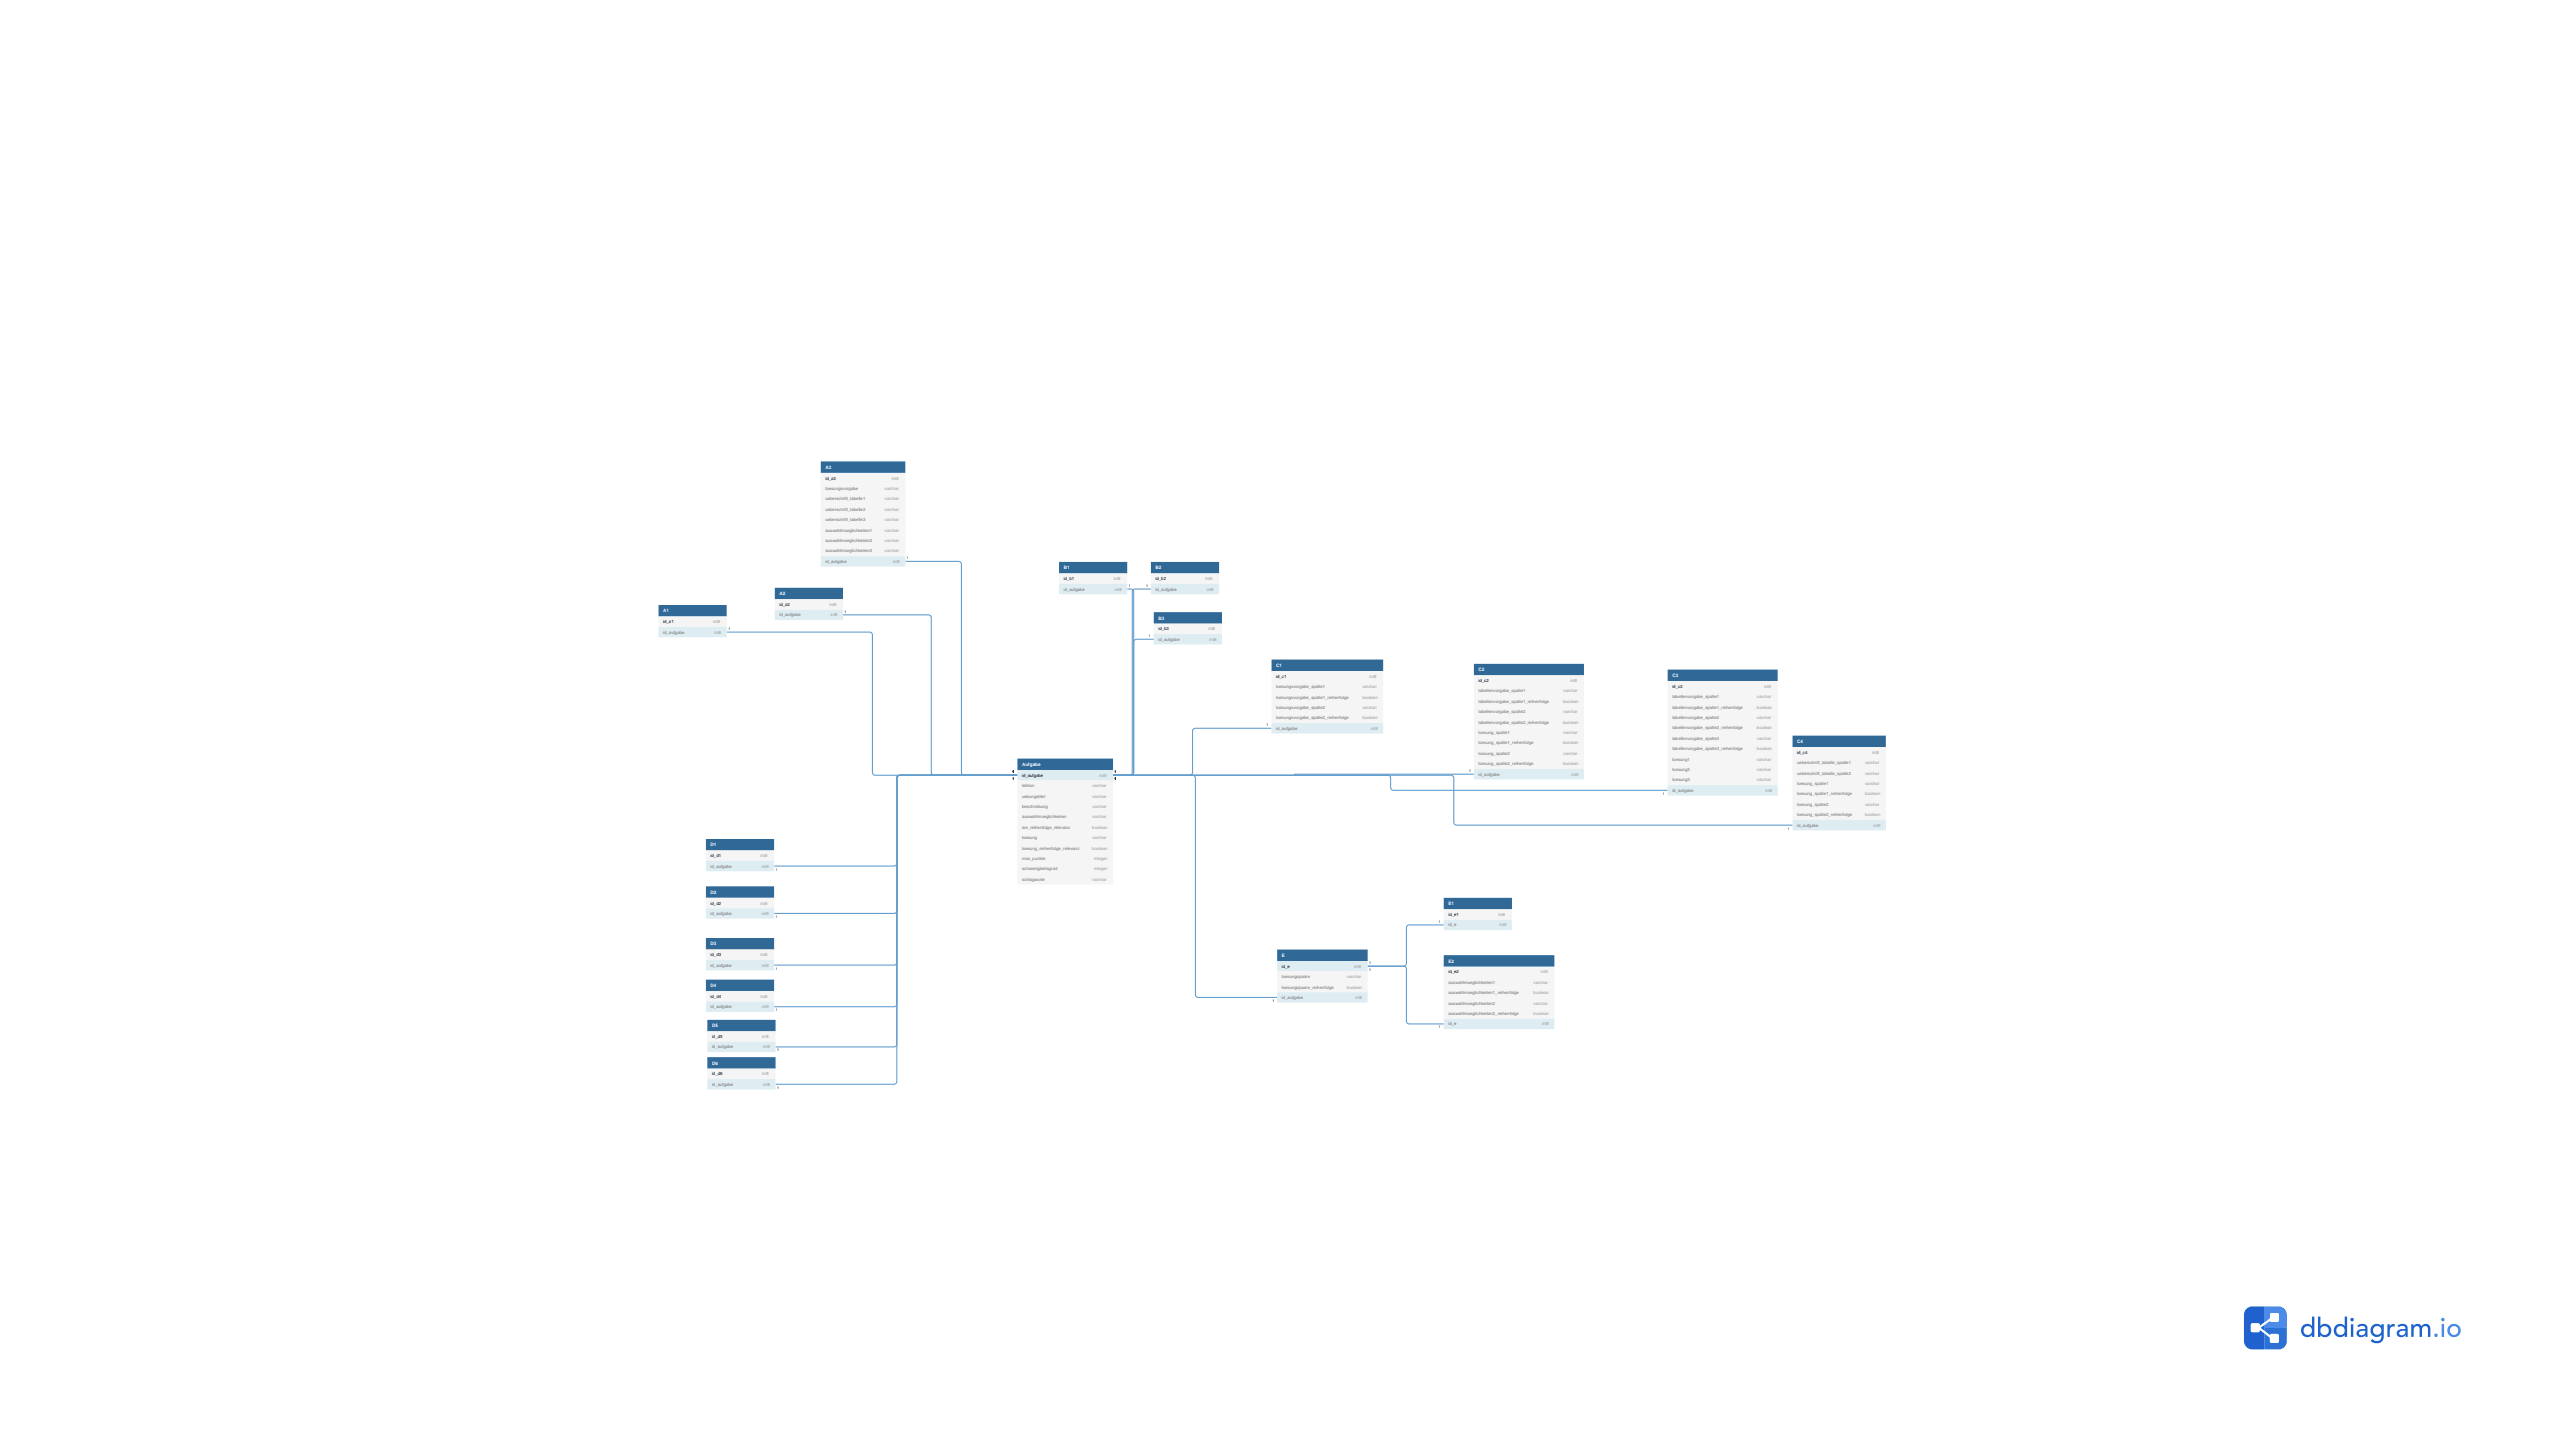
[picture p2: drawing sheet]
<svg xmlns="http://www.w3.org/2000/svg" width="677mm" height="381mm" viewBox="0 0 677 381" stroke-linecap="round" stroke-linejoin="round" font-family="sans-serif">
<defs><g id="words">
<g font-size="1.2" fill="#fff">
<text x="217" y="123.3">A3</text>
<text x="279.7" y="149.7">B1</text>
<text x="303.8" y="149.7">B2</text>
<text x="174.4" y="161">A1</text>
<text x="205" y="156.5">A2</text>
<text x="304.6" y="162.9">B3</text>
<text x="335.6" y="175.4">C1</text>
<text x="388.8" y="176.5">C2</text>
<text x="439.7" y="178">C3</text>
<text x="472.6" y="195.4">C4</text>
<text x="268.7" y="201.4">Aufgabe</text>
<text x="186.8" y="222.5">D1</text>
<text x="186.8" y="235">D2</text>
<text x="380.8" y="238">E1</text>
<text x="186.8" y="248.6">D3</text>
<text x="337.1" y="251.6">E</text>
<text x="380.8" y="253.1">E2</text>
<text x="186.8" y="259.5">D4</text>
<text x="187.2" y="270.1">D5</text>
<text x="187.2" y="279.9">D6</text>
</g>
<g font-size="1.1">
<text x="217" y="126.1">id_a3</text>
<text x="279.7" y="152.5">id_b1</text>
<text x="303.8" y="152.5">id_b2</text>
<text x="205" y="159.3">id_a2</text>
<text x="174.4" y="163.9">id_a1</text>
<text x="304.6" y="165.7">id_b3</text>
<text x="335.6" y="178.2">id_c1</text>
<text x="388.8" y="179.3">id_c2</text>
<text x="439.7" y="180.8">id_c3</text>
<text x="472.6" y="198.2">id_c4</text>
<text x="268.7" y="204.2">id_aufgabe</text>
<text x="186.8" y="225.4">id_d1</text>
<text x="186.8" y="237.8">id_d2</text>
<text x="380.8" y="240.9">id_e1</text>
<text x="186.8" y="251.4">id_d3</text>
<text x="337.1" y="254.4">id_e</text>
<text x="380.8" y="256">id_e2</text>
<text x="186.8" y="262.4">id_d4</text>
<text x="187.2" y="272.9">id_d5</text>
<text x="187.2" y="282.8">id_d6</text>
</g>
<g font-size="1.1" fill="#6f6f6f">
<text x="217" y="128.9">loesungsvorgabe</text>
<text x="217" y="131.6">ueberschrift_tabelle1</text>
<text x="217" y="134.3">ueberschrift_tabelle2</text>
<text x="217" y="137.1">ueberschrift_tabelle3</text>
<text x="217" y="139.8">auswahlmoeglichkeiten1</text>
<text x="217" y="142.5">auswahlmoeglichkeiten2</text>
<text x="217" y="145.3">auswahlmoeglichkeiten3</text>
<text x="217" y="148">id_aufgabe</text>
<text x="279.7" y="155.3">id_aufgabe</text>
<text x="303.8" y="155.3">id_aufgabe</text>
<text x="174.4" y="166.6">id_aufgabe</text>
<text x="205" y="162.1">id_aufgabe</text>
<text x="304.6" y="168.5">id_aufgabe</text>
<text x="335.6" y="180.9">loesungsvorgabe_spalte1</text>
<text x="335.6" y="183.7">loesungsvorgabe_spalte1_reihenfolge</text>
<text x="388.8" y="182.1">tabellenvorgabe_spalte1</text>
<text x="388.8" y="184.8">tabellenvorgabe_spalte1_reihenfolge</text>
<text x="439.7" y="183.6">tabellenvorgabe_spalte1</text>
<text x="335.6" y="186.4">loesungsvorgabe_spalte2</text>
<text x="335.6" y="189.2">loesungsvorgabe_spalte2_reihenfolge</text>
<text x="335.6" y="191.9">id_aufgabe</text>
<text x="388.8" y="187.5">tabellenvorgabe_spalte2</text>
<text x="388.8" y="190.3">tabellenvorgabe_spalte2_reihenfolge</text>
<text x="439.7" y="186.3">tabellenvorgabe_spalte1_reihenfolge</text>
<text x="439.7" y="189.1">tabellenvorgabe_spalte2</text>
<text x="439.7" y="191.8">tabellenvorgabe_spalte2_reihenfolge</text>
<text x="388.8" y="193">loesung_spalte1</text>
<text x="388.8" y="195.8">loesung_spalte1_reihenfolge</text>
<text x="439.7" y="194.5">tabellenvorgabe_spalte3</text>
<text x="439.7" y="197.3">tabellenvorgabe_spalte3_reihenfolge</text>
<text x="388.8" y="198.5">loesung_spalte2</text>
<text x="388.8" y="201.2">loesung_spalte2_reihenfolge</text>
<text x="388.8" y="204">id_aufgabe</text>
<text x="439.7" y="200">loesung1</text>
<text x="439.7" y="202.7">loesung2</text>
<text x="472.6" y="200.9">ueberschrift_tabelle_spalte1</text>
<text x="472.6" y="203.7">ueberschrift_tabelle_spalte2</text>
<text x="268.7" y="207">lektion</text>
<text x="268.7" y="209.7">uebungstitel</text>
<text x="439.7" y="205.5">loesung3</text>
<text x="439.7" y="208.2">id_aufgabe</text>
<text x="472.6" y="206.4">loesung_spalte1</text>
<text x="472.6" y="209.2">loesung_spalte1_reihenfolge</text>
<text x="268.7" y="212.5">beschreibung</text>
<text x="268.7" y="215.2">auswahlmoeglichkeiten</text>
<text x="472.6" y="211.9">loesung_spalte2</text>
<text x="472.6" y="214.6">loesung_spalte2_reihenfolge</text>
<text x="268.7" y="217.9">am_reihenfolge_relevanz</text>
<text x="268.7" y="220.7">loesung</text>
<text x="472.6" y="217.4">id_aufgabe</text>
<text x="268.7" y="223.4">loesung_reihenfolge_relevanz</text>
<text x="268.7" y="226.1">max_punkte</text>
<text x="186.8" y="228.1">id_aufgabe</text>
<text x="268.7" y="228.9">schwierigkeitsgrad</text>
<text x="268.7" y="231.6">schlagworte</text>
<text x="186.8" y="240.6">id_aufgabe</text>
<text x="380.8" y="243.6">id_e</text>
<text x="186.8" y="254.2">id_aufgabe</text>
<text x="337.1" y="257.2">loesungspaare</text>
<text x="337.1" y="259.9">loesungspaare_reihenfolge</text>
<text x="337.1" y="262.7">id_aufgabe</text>
<text x="380.8" y="258.7">auswahlmoeglichkeiten1</text>
<text x="380.8" y="261.4">auswahlmoeglichkeiten1_reihenfolge</text>
<text x="186.8" y="265.1">id_aufgabe</text>
<text x="380.8" y="264.2">auswahlmoeglichkeiten2</text>
<text x="380.8" y="266.9">auswahlmoeglichkeiten2_reihenfolge</text>
<text x="380.8" y="269.6">id_e</text>
<text x="187.2" y="275.7">id_aufgabe</text>
<text x="187.2" y="285.5">id_aufgabe</text>
</g>
<g font-size="1.1" fill="#999">
<text x="232.6" y="128.9">varchar</text>
<text x="232.6" y="131.6">varchar</text>
<text x="234.5" y="126.1">int8</text>
<text x="232.6" y="134.3">varchar</text>
<text x="232.6" y="137.1">varchar</text>
<text x="232.6" y="139.8">varchar</text>
<text x="232.6" y="142.5">varchar</text>
<text x="232.6" y="145.3">varchar</text>
<text x="234.8" y="148">int8</text>
<text x="292.8" y="152.5">int8</text>
<text x="293.2" y="155.3">int8</text>
<text x="317" y="152.5">int8</text>
<text x="317.3" y="155.3">int8</text>
<text x="218.1" y="159.3">int8</text>
<text x="187.5" y="163.9">int8</text>
<text x="187.8" y="166.6">int8</text>
<text x="218.4" y="162.1">int8</text>
<text x="317.7" y="165.7">int8</text>
<text x="318.1" y="168.5">int8</text>
<text x="360.1" y="178.2">int8</text>
<text x="412.9" y="179.3">int8</text>
<text x="358.2" y="180.9">varchar</text>
<text x="358.2" y="183.7">boolean</text>
<text x="411" y="182.1">varchar</text>
<text x="411" y="184.8">boolean</text>
<text x="462" y="183.6">varchar</text>
<text x="463.9" y="180.8">int8</text>
<text x="358.2" y="186.4">varchar</text>
<text x="358.2" y="189.2">boolean</text>
<text x="360.5" y="191.9">int8</text>
<text x="411" y="187.5">varchar</text>
<text x="411" y="190.3">boolean</text>
<text x="462" y="186.3">boolean</text>
<text x="462" y="189.1">varchar</text>
<text x="462" y="191.8">boolean</text>
<text x="411" y="193">varchar</text>
<text x="411" y="195.8">boolean</text>
<text x="462" y="194.5">varchar</text>
<text x="462" y="197.3">boolean</text>
<text x="411" y="198.5">varchar</text>
<text x="411" y="201.2">boolean</text>
<text x="413.2" y="204">int8</text>
<text x="462" y="200">varchar</text>
<text x="462" y="202.7">varchar</text>
<text x="490.4" y="200.9">varchar</text>
<text x="490.4" y="203.7">varchar</text>
<text x="492.3" y="198.2">int8</text>
<text x="287.2" y="207">varchar</text>
<text x="287.2" y="209.7">varchar</text>
<text x="289.1" y="204.2">int8</text>
<text x="462" y="205.5">varchar</text>
<text x="464.2" y="208.2">int8</text>
<text x="490.4" y="206.4">varchar</text>
<text x="490.4" y="209.2">boolean</text>
<text x="287.2" y="212.5">varchar</text>
<text x="287.2" y="215.2">varchar</text>
<text x="490.4" y="211.9">varchar</text>
<text x="490.4" y="214.6">boolean</text>
<text x="287.2" y="217.9">boolean</text>
<text x="287.2" y="220.7">varchar</text>
<text x="492.6" y="217.4">int8</text>
<text x="200" y="225.4">int8</text>
<text x="287.2" y="223.4">boolean</text>
<text x="287.7" y="226.1">integer</text>
<text x="200.3" y="228.1">int8</text>
<text x="287.2" y="231.6">varchar</text>
<text x="287.7" y="228.9">integer</text>
<text x="200" y="237.8">int8</text>
<text x="200.3" y="240.6">int8</text>
<text x="394" y="240.9">int8</text>
<text x="394.3" y="243.6">int8</text>
<text x="200" y="251.4">int8</text>
<text x="200.3" y="254.2">int8</text>
<text x="354.2" y="257.2">varchar</text>
<text x="356.1" y="254.4">int8</text>
<text x="405.2" y="256">int8</text>
<text x="200" y="262.4">int8</text>
<text x="354.2" y="259.9">boolean</text>
<text x="356.4" y="262.7">int8</text>
<text x="403.3" y="258.7">varchar</text>
<text x="403.3" y="261.4">boolean</text>
<text x="200.3" y="265.1">int8</text>
<text x="403.3" y="264.2">varchar</text>
<text x="403.3" y="266.9">boolean</text>
<text x="405.5" y="269.6">int8</text>
<text x="200.4" y="272.9">int8</text>
<text x="200.7" y="275.7">int8</text>
<text x="200.4" y="282.8">int8</text>
<text x="200.7" y="285.5">int8</text>
</g>
<g font-size=".9">
<text x="238.5" y="147.1">1</text>
<text x="296.8" y="154.4">1</text>
<text x="301.4" y="154.4">1</text>
<text x="222.1" y="161.2">1</text>
<text x="191.5" y="165.7">1</text>
<text x="302.1" y="167.6">1</text>
<text x="333.1" y="191">1</text>
<text x="266.2" y="203.3">1</text>
<text x="293.1" y="203.3">1</text>
<text x="386.3" y="203">1</text>
<text x="266.2" y="205">1</text>
<text x="293.1" y="205">1</text>
<text x="437.2" y="209">1</text>
<text x="470.1" y="218.1">1</text>
<text x="204" y="228.9">1</text>
<text x="204" y="241.4">1</text>
<text x="378.3" y="242.7">1</text>
<text x="204" y="254.9">1</text>
<text x="360" y="255.2">1</text>
<text x="360" y="253.5">1</text>
<text x="334.6" y="263.4">1</text>
<text x="204" y="265.9">1</text>
<text x="378.3" y="270.4">1</text>
<text x="204.3" y="276.5">1</text>
<text x="204.3" y="286.3">1</text>
</g>
</g></defs>
<path d="M595.5 343.5h3.7a2.15 2.15 0 0 1 2.1 2.2v3.4h-5.8z" fill="#428cff"/>
<path d="M595.5 349.1h5.8v3.6a2.16 2.16 0 0 1-2.1 2.1h-3.7z" fill="#2670de"/>
<path d="M590.7 344.2l.9-.6 .6-.1h3.3v11.3h-3.3a2.16 2.16 0 0 1-2.2-2.1v-7l.1-.6z" fill="#2161cf"/>
<g fill="#fff">
<path d="M593.1 349.4l4.7-3.4 .3 .5-4.7 3.3z"/>
<path d="M593.4 348.4l4.5 3.5-.3 .4-4.5-3.5z"/>
<path d="M592 348l1.8-.1 .4 .2v1.8l-.2 .4h-1.8l-.3-.2-.1-1.8zM596.9 345.4l.4-.2 1.7 .1 .2 .3v1.8l-.4 .2h-1.8l-.2-.4zM596.9 350.9l.4-.2 1.7 .1 .2 .4v1.7l-.4 .2h-1.8l-.2-.4z"/>
</g>
<path d="M605.5 348.6a1.64 1.64 0 0 1 2.4 .1v-2.5h.6v5.3h-.6v-.5a1.71 1.71 0 0 1-2.5 .1 1.71 1.71 0 0 1 .1-2.5zM605.6 349.9a1.15 1.15 0 0 0 2.3 0 1.15 1.15 0 0 0-2.3 0zM609.5 346.2h.6v2.5a1.68 1.68 0 0 1 2.4-.1 1.68 1.68 0 0 1 0 2.4 1.68 1.68 0 0 1-2.4 0v.5h-.6zM610.1 349.9a1.15 1.15 0 0 0 2.3 0 1.15 1.15 0 0 0-2.3 0zM614.1 348.6a1.64 1.64 0 0 1 2.4 .1v-2.5h.6v5.3h-.6v-.5a1.71 1.71 0 0 1-2.5 .1 1.71 1.71 0 0 1 .1-2.5zM614.3 349.9a1.14 1.14 0 0 0 2.2 0 1.14 1.14 0 0 0-2.2 0zM618 347a.46 .46 0 0 1 .9 0 .46 .46 0 0 1-.9 0zM618.1 348.2h.7v3.3h-.7zM619.8 348.6a1.56 1.56 0 0 1 2.7 .6v2.3h-.5v-.5a1.17 1.17 0 0 1-1.6 .5 1.17 1.17 0 0 1-.5-1.6l.8-.4h1.2a.95 .95 0 0 0-.7-.9 .95 .95 0 0 0-1 .4zM620.4 350.2a.72 .72 0 0 0 .4 .9 .72 .72 0 0 0 .9-.3l.2-.9-1 .1zM623.8 348.6a1.62 1.62 0 0 1 2.4 .1v-.5h.6v3.3a1.97 1.97 0 0 1-1.4 1.7 1.97 1.97 0 0 1-2.1-.6l.5-.5a1.32 1.32 0 0 0 1.6 .5 1.32 1.32 0 0 0 .7-1.6 1.68 1.68 0 0 1-2.4 0 1.68 1.68 0 0 1 .1-2.4zM624 349.8a1.11 1.11 0 0 0 2.2 0 1.11 1.11 0 0 0-2.2 0zM627.7 348.2h.7v.5l.5-.5 .8-.1-.1 .7a.95 .95 0 0 0-1.2 1.1v1.6h-.7zM630.4 348.6a1.56 1.56 0 0 1 2.7 .6v2.3h-.6v-.5a1.18 1.18 0 0 1-1.6 .5 1.18 1.18 0 0 1-.5-1.6l.9-.4h1.2a.95 .95 0 0 0-.7-.9 .95 .95 0 0 0-1.1 .4zM631 350.2a.72 .72 0 0 0 .3 .9 .72 .72 0 0 0 1-.3l.2-.9-1 .1zM634 348.2h.6v.4a1.23 1.23 0 0 1 2.1 .1 1.25 1.25 0 0 1 1.5-.5 1.25 1.25 0 0 1 .8 1.4v1.9h-.6v-1.8a.81 .81 0 0 0-.8-1 .81 .81 0 0 0-.8 1v1.8h-.6v-1.7a.82 .82 0 0 0-.8-1.1 .82 .82 0 0 0-.8 1.1v1.7h-.6z" fill="#2161cf"/>
<path d="M640 351.1a.5 .5 0 0 1 1 0 .5 .5 0 0 1-1 0zM641.9 347a.46 .46 0 0 1 .9 0 .46 .46 0 0 1-.9 0zM642 348.2h.6v3.3h-.6zM643.5 349.8a1.77 1.77 0 0 1 3.5 0 1.77 1.77 0 0 1-3.5 0zM644.2 349.8a1.15 1.15 0 0 0 2.3 0 1.15 1.15 0 0 0-2.3 0z" fill="#428cff"/>
<g fill="none" stroke="#619ccc" stroke-width=".28">
<path d="M238 147.6h14a.75 .75 0 0 1 .8 .8v54.7a.75 .75 0 0 0 .8 .8h13.9M296.4 154.9h.9a.75 .75 0 0 1 .8 .7v47.5a.75 .75 0 0 1-.8 .8h-4.6M302.6 154.9h-4.1a.75 .75 0 0 0-.8 .7v47.5a.75 .75 0 0 1-.7 .8h-4.3M191.1 166.2h37.5a.75 .75 0 0 1 .8 .8v36.1a.75 .75 0 0 0 .8 .8h37.3M221.7 161.7h22.4a.75 .75 0 0 1 .8 .7v40.7a.75 .75 0 0 0 .7 .8h21.9M303.4 168.1h-4.6a.75 .75 0 0 0-.7 .7v34.3a.75 .75 0 0 1-.8 .8h-4.6M334.3 191.5h-20a.75 .75 0 0 0-.7 .7v10.9a.75 .75 0 0 1-.8 .8h-20.1M267.5 203.9h-30.9a.75 .75 0 0 0-.8 .7v22.4a.75 .75 0 0 1-.7 .7h-31.6M267.5 203.9h-30.9a.75 .75 0 0 0-.8 .7v34.8a.75 .75 0 0 1-.7 .8h-31.6M267.5 203.9h-30.9a.75 .75 0 0 0-.8 .7v48.4a.75 .75 0 0 1-.7 .8h-31.6M267.5 203.9h-30.9a.75 .75 0 0 0-.8 .7v59.4a.75 .75 0 0 1-.7 .7h-31.6M267.5 203.9h-30.9a.75 .75 0 0 0-.8 .7v69.9a.75 .75 0 0 1-.7 .8h-31.2"/>
<path d="M267.5 203.9h-30.9a.75 .75 0 0 0-.8 .7v79.7a.75 .75 0 0 1-.7 .8h-31.2M292.7 203.9h72.2a.75 .75 0 0 1 .8 .7v2.5a.75 .75 0 0 0 .7 .7h72.1M292.7 203.9h88.8a.75 .75 0 0 1 .8 .7v11.6a.75 .75 0 0 0 .7 .8h88.3M292.7 203.9h20.9a.75 .75 0 0 1 .7 .7v56.9a.75 .75 0 0 0 .8 .8h20.7M387.5 203.6h-47l-.3 .3h-47.5M379.6 243.2h-9a.75 .75 0 0 0-.8 .8v9.3a.75 .75 0 0 1-.7 .8h-9.5h9.5a.75 .75 0 0 1 .7 .7v13.7a.75 .75 0 0 0 .8 .7h9"/>
</g>
<path d="M267.5 199.5h25.2v3h-25.2z" fill="#306996"/>
<path d="M267.5 202.5h25.2v2.7h-25.2z" fill="#deedf2"/>
<g fill="#f5f5f5">
<path d="M267.5 205.2h25.2v2.8h-25.2z"/>
<path d="M267.5 208h25.2v2.7h-25.2z"/>
<path d="M267.5 210.7h25.2v2.7h-25.2z"/>
<path d="M267.5 213.4h25.2v2.8h-25.2z"/>
<path d="M267.5 216.2h25.2v2.7h-25.2z"/>
<path d="M267.5 218.9h25.2v2.7h-25.2z"/>
<path d="M267.5 221.6h25.2v2.8h-25.2z"/>
<path d="M267.5 224.4h25.2v2.7h-25.2z"/>
<path d="M267.5 227.1h25.2v2.7h-25.2z"/>
<path d="M267.5 229.8h25.2v2.8h-25.2z"/>
</g>
<path d="M173.2 159.1h17.9v3h-17.9z" fill="#306996"/>
<path d="M173.2 162.1h17.9v2.7h-17.9z" fill="#f5f5f5"/>
<path d="M173.2 164.8h17.9v2.8h-17.9z" fill="#deedf2"/>
<path d="M203.7 154.5h18v3.1h-18z" fill="#306996"/>
<path d="M203.7 157.6h18v2.7h-18z" fill="#f5f5f5"/>
<path d="M203.7 160.3h18v2.7h-18z" fill="#deedf2"/>
<path d="M215.8 121.3h22.2v3.1h-22.2z" fill="#306996"/>
<g fill="#f5f5f5">
<path d="M215.8 124.4h22.2v2.7h-22.2z"/>
<path d="M215.8 127.1h22.2v2.7h-22.2z"/>
<path d="M215.8 129.8h22.2v2.8h-22.2z"/>
<path d="M215.8 132.6h22.2v2.7h-22.2z"/>
<path d="M215.8 135.3h22.2v2.7h-22.2z"/>
<path d="M215.8 138h22.2v2.8h-22.2z"/>
<path d="M215.8 140.8h22.2v2.7h-22.2z"/>
<path d="M215.8 143.5h22.2v2.7h-22.2z"/>
</g>
<path d="M215.8 146.2h22.2v2.8h-22.2z" fill="#deedf2"/>
<path d="M278.5 147.8h17.9v3h-17.9z" fill="#306996"/>
<path d="M278.5 150.8h17.9v2.7h-17.9z" fill="#f5f5f5"/>
<path d="M278.5 153.5h17.9v2.7h-17.9z" fill="#deedf2"/>
<path d="M302.6 147.8h18v3h-18z" fill="#306996"/>
<path d="M302.6 150.8h18v2.7h-18z" fill="#f5f5f5"/>
<path d="M302.6 153.5h18v2.7h-18z" fill="#deedf2"/>
<path d="M303.4 161h17.9v3h-17.9z" fill="#306996"/>
<path d="M303.4 164h17.9v2.7h-17.9z" fill="#f5f5f5"/>
<path d="M303.4 166.7h17.9v2.8h-17.9z" fill="#deedf2"/>
<path d="M334.3 173.4h29.4v3h-29.4z" fill="#306996"/>
<g fill="#f5f5f5">
<path d="M334.3 176.4h29.4v2.8h-29.4z"/>
<path d="M334.3 179.2h29.4v2.7h-29.4z"/>
<path d="M334.3 181.9h29.4v2.7h-29.4z"/>
<path d="M334.3 184.6h29.4v2.8h-29.4z"/>
<path d="M334.3 187.4h29.4v2.7h-29.4z"/>
</g>
<path d="M334.3 190.1h29.4v2.8h-29.4z" fill="#deedf2"/>
<path d="M387.5 174.6h29v3h-29z" fill="#306996"/>
<g fill="#f5f5f5">
<path d="M387.5 177.6h29v2.7h-29z"/>
<path d="M387.5 180.3h29v2.7h-29z"/>
<path d="M387.5 183h29v2.8h-29z"/>
<path d="M387.5 185.8h29v2.7h-29z"/>
<path d="M387.5 188.5h29v2.8h-29z"/>
<path d="M387.5 191.3h29v2.7h-29z"/>
<path d="M387.5 194h29v2.7h-29z"/>
<path d="M387.5 196.7h29v2.8h-29z"/>
<path d="M387.5 199.5h29v2.7h-29z"/>
</g>
<path d="M387.5 202.2h29v2.7h-29z" fill="#deedf2"/>
<path d="M438.5 176.1h28.9v3h-28.9z" fill="#306996"/>
<g fill="#f5f5f5">
<path d="M438.5 179.1h28.9v2.7h-28.9z"/>
<path d="M438.5 181.8h28.9v2.8h-28.9z"/>
<path d="M438.5 184.6h28.9v2.7h-28.9z"/>
<path d="M438.5 187.3h28.9v2.7h-28.9z"/>
<path d="M438.5 190h28.9v2.8h-28.9z"/>
<path d="M438.5 192.8h28.9v2.7h-28.9z"/>
<path d="M438.5 195.5h28.9v2.7h-28.9z"/>
<path d="M438.5 198.2h28.9v2.8h-28.9z"/>
<path d="M438.5 201h28.9v2.7h-28.9z"/>
<path d="M438.5 203.7h28.9v2.7h-28.9z"/>
</g>
<path d="M438.5 206.4h28.9v2.8h-28.9z" fill="#deedf2"/>
<path d="M471.3 193.4h24.6v3h-24.6z" fill="#306996"/>
<g fill="#f5f5f5">
<path d="M471.3 196.4h24.6v2.8h-24.6z"/>
<path d="M471.3 199.2h24.6v2.7h-24.6z"/>
<path d="M471.3 201.9h24.6v2.8h-24.6z"/>
<path d="M471.3 204.7h24.6v2.7h-24.6z"/>
<path d="M471.3 207.4h24.6v2.7h-24.6z"/>
<path d="M471.3 210.1h24.6v2.8h-24.6z"/>
<path d="M471.3 212.9h24.6v2.7h-24.6z"/>
</g>
<path d="M471.3 215.6h24.6v2.7h-24.6z" fill="#deedf2"/>
<path d="M185.6 220.6h17.9v3h-17.9z" fill="#306996"/>
<path d="M185.6 223.6h17.9v2.8h-17.9z" fill="#f5f5f5"/>
<path d="M185.6 226.4h17.9v2.7h-17.9z" fill="#deedf2"/>
<path d="M185.6 233.1h17.9v3h-17.9z" fill="#306996"/>
<path d="M185.6 236.1h17.9v2.7h-17.9z" fill="#f5f5f5"/>
<path d="M185.6 238.8h17.9v2.7h-17.9z" fill="#deedf2"/>
<path d="M185.6 246.6h17.9v3.1h-17.9z" fill="#306996"/>
<path d="M185.6 249.7h17.9v2.7h-17.9z" fill="#f5f5f5"/>
<path d="M185.6 252.4h17.9v2.7h-17.9z" fill="#deedf2"/>
<path d="M185.6 257.6h17.9v3h-17.9z" fill="#306996"/>
<path d="M185.6 260.6h17.9v2.7h-17.9z" fill="#f5f5f5"/>
<path d="M185.6 263.3h17.9v2.8h-17.9z" fill="#deedf2"/>
<path d="M186 268.2h17.9v3h-17.9z" fill="#306996"/>
<path d="M186 271.2h17.9v2.7h-17.9z" fill="#f5f5f5"/>
<path d="M186 273.9h17.9v2.8h-17.9z" fill="#deedf2"/>
<path d="M186 278h17.9v3h-17.9z" fill="#306996"/>
<path d="M186 281h17.9v2.7h-17.9z" fill="#f5f5f5"/>
<path d="M186 283.7h17.9v2.8h-17.9z" fill="#deedf2"/>
<path d="M335.8 249.7h23.8v3h-23.8z" fill="#306996"/>
<path d="M335.8 252.7h23.8v2.7h-23.8z" fill="#deedf2"/>
<g fill="#f5f5f5">
<path d="M335.8 255.4h23.8v2.8h-23.8z"/>
<path d="M335.8 258.2h23.8v2.7h-23.8z"/>
</g>
<path d="M335.8 260.9h23.8v2.7h-23.8z" fill="#deedf2"/>
<path d="M379.6 236.1h17.9v3h-17.9z" fill="#306996"/>
<path d="M379.6 239.1h17.9v2.7h-17.9z" fill="#f5f5f5"/>
<path d="M379.6 241.8h17.9v2.8h-17.9z" fill="#deedf2"/>
<path d="M379.6 251.2h29.1v3h-29.1z" fill="#306996"/>
<g fill="#f5f5f5">
<path d="M379.6 254.2h29.1v2.7h-29.1z"/>
<path d="M379.6 256.9h29.1v2.8h-29.1z"/>
<path d="M379.6 259.7h29.1v2.7h-29.1z"/>
<path d="M379.6 262.4h29.1v2.7h-29.1z"/>
<path d="M379.6 265.1h29.1v2.8h-29.1z"/>
</g>
<path d="M379.6 267.9h29.1v2.7h-29.1z" fill="#deedf2"/>
<use href="#words"/>
</svg>
